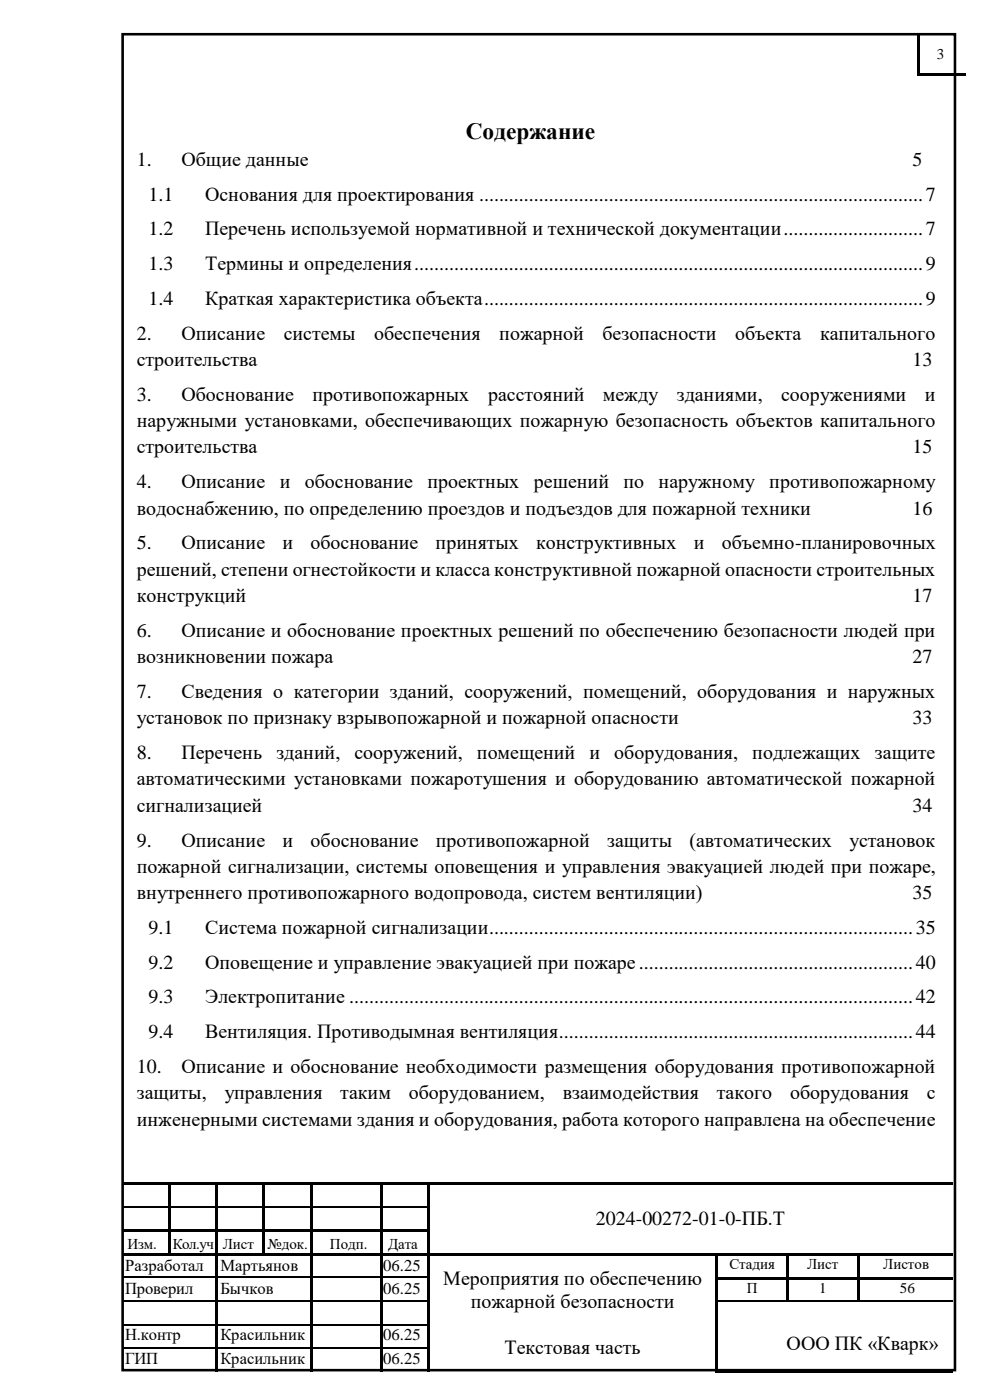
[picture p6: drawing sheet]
<svg xmlns="http://www.w3.org/2000/svg" width="210mm" height="297mm" viewBox="0 0 210 297" stroke-linecap="round" stroke-linejoin="round" font-family="sans-serif">
<defs><g id="words">
<text font-size="5" x="98.8" y="29.4">Содержание</text>
<g font-size="4.2">
<text x="29" y="35.2">1.</text>
<text x="38.5" y="35.2">Общие данные</text>
<text x="193.5" y="35.2">5</text>
<text x="31.5" y="42.6">1.1</text>
<text x="43.5" y="42.6">Основания для проектирования .........................................................................................7</text>
<text x="31.5" y="49.9">1.2</text>
<text x="43.5" y="49.9">Перечень используемой нормативной и технической документации............................7</text>
<text x="31.5" y="57.3">1.3</text>
<text x="43.5" y="57.3">Термины и определения......................................................................................................9</text>
<text x="31.5" y="64.7">1.4</text>
<text x="43.5" y="64.7">Краткая характеристика объекта........................................................................................9</text>
<text x="29" y="72.1">2.</text>
<text x="29" y="77.6">строительства</text>
<text x="38.5" y="72.1">Описание</text>
<text x="60.2" y="72.1">системы</text>
<text x="79.4" y="72.1">обеспечения</text>
<text x="105.9" y="72.1">пожарной</text>
<text x="127.8" y="72.1">безопасности</text>
<text x="156" y="72.1">объекта</text>
<text x="174" y="72.1">капитального</text>
<text x="193.5" y="77.6">13</text>
<text x="29" y="85">3.</text>
<text x="38.5" y="85">Обоснование</text>
<text x="66.3" y="85">противопожарных</text>
<text x="103.6" y="85">расстояний</text>
<text x="127.9" y="85">между</text>
<text x="143.6" y="85">зданиями,</text>
<text x="165.7" y="85">сооружениями</text>
<text x="196.2" y="85">и</text>
<text x="29" y="90.6">наружными установками, обеспечивающих пожарную безопасность объектов капитального</text>
<text x="29" y="96.2">строительства</text>
<text x="193.5" y="96.2">15</text>
<text x="29" y="103.6">4.</text>
<text x="38.5" y="103.6">Описание</text>
<text x="59.3" y="103.6">и</text>
<text x="64.7" y="103.6">обоснование</text>
<text x="90.7" y="103.6">проектных</text>
<text x="113.3" y="103.6">решений</text>
<text x="132.3" y="103.6">по</text>
<text x="139.7" y="103.6">наружному</text>
<text x="163.2" y="103.6">противопожарному</text>
<text x="29" y="109.2">водоснабжению, по определению проездов и подъездов для пожарной техники</text>
<text x="193.5" y="109.2">16</text>
<text x="29" y="116.6">5.</text>
<text x="38.5" y="116.6">Описание</text>
<text x="59.9" y="116.6">и</text>
<text x="65.9" y="116.6">обоснование</text>
<text x="92.4" y="116.6">принятых</text>
<text x="113.7" y="116.6">конструктивных</text>
<text x="147.2" y="116.6">и</text>
<text x="153.1" y="116.6">объемно-планировочных</text>
<text x="29" y="122.1">решений, степени огнестойкости и класса конструктивной пожарной опасности строительных</text>
<text x="29" y="127.7">конструкций</text>
<text x="193.5" y="127.7">17</text>
<text x="29" y="135.1">6.</text>
<text x="38.5" y="135.1">Описание и обоснование проектных решений по обеспечению безопасности людей при</text>
<text x="29" y="140.7">возникновении пожара</text>
<text x="193.5" y="140.7">27</text>
<text x="29" y="148.1">7.</text>
<text x="38.5" y="148.1">Сведения о категории зданий, сооружений, помещений, оборудования и наружных</text>
<text x="29" y="153.6">установок по признаку взрывопожарной и пожарной опасности</text>
<text x="193.5" y="153.6">33</text>
<text x="29" y="161">8.</text>
<text x="38.5" y="161">Перечень</text>
<text x="58.6" y="161">зданий,</text>
<text x="75.2" y="161">сооружений,</text>
<text x="101.2" y="161">помещений</text>
<text x="125" y="161">и</text>
<text x="130.3" y="161">оборудования,</text>
<text x="159.6" y="161">подлежащих</text>
<text x="185.6" y="161">защите</text>
<text x="29" y="166.6">автоматическими установками пожаротушения и оборудованию автоматической пожарной</text>
<text x="29" y="172.2">сигнализацией</text>
<text x="193.5" y="172.2">34</text>
<text x="29" y="179.6">9.</text>
<text x="38.5" y="179.6">Описание</text>
<text x="59.9" y="179.6">и</text>
<text x="65.9" y="179.6">обоснование</text>
<text x="92.5" y="179.6">противопожарной</text>
<text x="128.8" y="179.6">защиты</text>
<text x="146.3" y="179.6">(автоматических</text>
<text x="180.2" y="179.6">установок</text>
<text x="29" y="185.2">пожарной сигнализации, системы оповещения и управления эвакуацией людей при пожаре,</text>
<text x="29" y="190.7">внутреннего противопожарного водопровода, систем вентиляции)</text>
<text x="193.5" y="190.7">35</text>
<text x="31.5" y="198.1">9.1</text>
<text x="43.5" y="198.1">Система пожарной сигнализации.....................................................................................35</text>
<text x="31.5" y="205.5">9.2</text>
<text x="43.5" y="205.5">Оповещение и управление эвакуацией при пожаре.......................................................40</text>
<text x="31.5" y="212.8">9.3</text>
<text x="43.5" y="212.8">Электропитание .................................................................................................................42</text>
<text x="31.5" y="220.2">9.4</text>
<text x="43.5" y="220.2">Вентиляция. Противодымная вентиляция.......................................................................44</text>
<text x="29" y="227.6">10.</text>
<text x="38.5" y="227.6">Описание и обоснование необходимости размещения оборудования противопожарной</text>
<text x="29" y="233.2">защиты,</text>
<text x="47.7" y="233.2">управления</text>
<text x="72.2" y="233.2">таким</text>
<text x="86.7" y="233.2">оборудованием,</text>
<text x="119.4" y="233.2">взаимодействия</text>
<text x="152.1" y="233.2">такого</text>
<text x="167.6" y="233.2">оборудования</text>
<text x="196.6" y="233.2">с</text>
<text x="29" y="238.8">инженерными системами здания и оборудования, работа которого направлена на обеспечение</text>
<text x="126.4" y="260">2024-00272-01-0-ПБ.Т</text>
<text x="94" y="272.7">Мероприятия по обеспечению</text>
<text x="99.9" y="277.6">пожарной безопасности</text>
<text x="107" y="287.3">Текстовая часть</text>
<text x="166.9" y="286.4">ООО ПК «Кварк»</text>
</g>
<g font-size="3.5">
<text x="26.6" y="269.6">Разработал</text>
<text x="46.7" y="269.6">Мартьянов</text>
<text x="81.3" y="269.6">06.25</text>
<text x="26.6" y="274.6">Проверил</text>
<text x="46.7" y="274.6">Бычков</text>
<text x="81.3" y="274.6">06.25</text>
<text x="26.6" y="284.3">Н.контр</text>
<text x="46.7" y="284.3">Красильник</text>
<text x="81.3" y="284.3">06.25</text>
<text x="26.6" y="289.3">ГИП</text>
<text x="46.7" y="289.3">Красильник</text>
<text x="81.3" y="289.3">06.25</text>
</g>
<g font-size="3.2">
<text x="198.8" y="12.5">3</text>
<text x="27.1" y="264.9">Изм.</text>
<text x="36.7" y="264.9">Кол.уч</text>
<text x="47.3" y="264.9">Лист</text>
<text x="56.7" y="264.9">№док.</text>
<text x="70" y="264.9">Подп.</text>
<text x="82.3" y="264.9">Дата</text>
<text x="154.7" y="269.3">Стадия</text>
<text x="171.2" y="269.3">Лист</text>
<text x="187.4" y="269.3">Листов</text>
<text x="158.4" y="274.3">П</text>
<text x="173.8" y="274.3">1</text>
<text x="190.9" y="274.3">56</text>
</g>
</g></defs>
<g fill="#000">
<path d="M194.6 7.4h.5v8.1h-.5z" fill-rule="evenodd"/>
<path d="M194.6 15.5h.5v.5h-.5z" fill-rule="evenodd"/>
<path d="M194.6 15.5h.5v.5h-.5z" fill-rule="evenodd"/>
<path d="M195.1 15.5h9.7v.5h-9.7z" fill-rule="evenodd"/>
<path d="M26 250.8h9.7v.5h-9.7z" fill-rule="evenodd"/>
<path d="M35.7 251.3l.5 .1z" fill-rule="evenodd"/>
<path d="M35.7 250.8h.5v.5h-.5z" fill-rule="evenodd"/>
<path d="M35.7 251.4h.5v4.5h-.5z" fill-rule="evenodd"/>
<path d="M35.7 255.9h.5v.2h-.5z" fill-rule="evenodd"/>
<path d="M36.2 250.8h9.5v.5h-9.5z" fill-rule="evenodd"/>
<path d="M45.7 251.3l.5 .1z" fill-rule="evenodd"/>
<path d="M45.7 250.8h.5v.5h-.5z" fill-rule="evenodd"/>
<path d="M45.7 251.4h.5v4.5h-.5z" fill-rule="evenodd"/>
<path d="M45.7 255.9h.5v.2h-.5z" fill-rule="evenodd"/>
<path d="M46.2 250.8h9.5v.5h-9.5z" fill-rule="evenodd"/>
<path d="M55.7 251.3l.5 .1z" fill-rule="evenodd"/>
<path d="M55.7 250.8h.5v.5h-.5z" fill-rule="evenodd"/>
<path d="M55.7 251.4h.5v4.5h-.5z" fill-rule="evenodd"/>
<path d="M55.7 255.9h.5v.2h-.5z" fill-rule="evenodd"/>
<path d="M56.2 250.8h9.6v.5h-9.6z" fill-rule="evenodd"/>
<path d="M65.8 251.3l.5 .1z" fill-rule="evenodd"/>
<path d="M65.8 250.8h.5v.5h-.5z" fill-rule="evenodd"/>
<path d="M65.8 251.4h.5v4.5h-.5z" fill-rule="evenodd"/>
<path d="M65.8 255.9h.5v.2h-.5z" fill-rule="evenodd"/>
<path d="M66.3 250.8h14.4v.5h-14.4z" fill-rule="evenodd"/>
<path d="M80.7 251.3l.6 .1z" fill-rule="evenodd"/>
<path d="M80.7 250.8h.6v.5h-.6z" fill-rule="evenodd"/>
<path d="M80.7 251.4h.6v4.5h-.6z" fill-rule="evenodd"/>
<path d="M80.7 255.9h.6v.2h-.6z" fill-rule="evenodd"/>
<path d="M81.3 250.8h9.4v.5h-9.4z" fill-rule="evenodd"/>
<path d="M90.7 251.3l.5 .1z" fill-rule="evenodd"/>
<path d="M90.7 250.8h.5v.5h-.5z" fill-rule="evenodd"/>
<path d="M90.7 251.4h.5v4.5h-.5z" fill-rule="evenodd"/>
<path d="M90.7 255.9h.5v.2h-.5z" fill-rule="evenodd"/>
<path d="M91.2 250.8h75.9v.5h-75.9z" fill-rule="evenodd"/>
<path d="M167.1 250.8h.5v.5h-.5z" fill-rule="evenodd"/>
<path d="M167.6 250.8h34.5v.5h-34.5z" fill-rule="evenodd"/>
<path d="M26 260.9h9.7v.5h-9.7z" fill-rule="evenodd"/>
<path d="M26 265.9h9.7v.5h-9.7z" fill-rule="evenodd"/>
<path d="M35.7 256.1h.5v4.8h-.5z" fill-rule="evenodd"/>
<path d="M35.7 260.9h.5v.5h-.5z" fill-rule="evenodd"/>
<path d="M35.7 261.4h.5v4.5h-.5z" fill-rule="evenodd"/>
<path d="M35.7 265.9h.5v.5h-.5z" fill-rule="evenodd"/>
<path d="M36.2 260.9h9.5v.5h-9.5z" fill-rule="evenodd"/>
<path d="M36.2 265.9h9.5v.5h-9.5z" fill-rule="evenodd"/>
<path d="M45.7 256.1h.5v4.8h-.5z" fill-rule="evenodd"/>
<path d="M45.7 260.9h.5v.5h-.5z" fill-rule="evenodd"/>
<path d="M45.7 261.4h.5v4.5h-.5z" fill-rule="evenodd"/>
<path d="M45.7 265.9h.5v.5h-.5z" fill-rule="evenodd"/>
<path d="M45.7 266.4h.5v4.5h-.5z" fill-rule="evenodd"/>
<path d="M45.7 270.9h.5v.5h-.5z" fill-rule="evenodd"/>
<path d="M45.7 271.4h.5v4.5h-.5z" fill-rule="evenodd"/>
<path d="M45.7 275.9h.5v.2h-.5z" fill-rule="evenodd"/>
<path d="M46.2 260.9h9.5v.5h-9.5z" fill-rule="evenodd"/>
<path d="M46.2 265.9h9.5v.5h-9.5z" fill-rule="evenodd"/>
<path d="M55.7 256.1h.5v4.8h-.5z" fill-rule="evenodd"/>
<path d="M55.7 260.9h.5v.5h-.5z" fill-rule="evenodd"/>
<path d="M55.7 261.4h.5v4.5h-.5z" fill-rule="evenodd"/>
<path d="M55.7 265.9h.5v.5h-.5z" fill-rule="evenodd"/>
<path d="M56.2 260.9h9.6v.5h-9.6z" fill-rule="evenodd"/>
<path d="M56.2 265.9h9.6v.5h-9.6z" fill-rule="evenodd"/>
<path d="M65.8 256.1h.5v4.8h-.5z" fill-rule="evenodd"/>
<path d="M65.8 260.9h.5v.5h-.5z" fill-rule="evenodd"/>
<path d="M65.8 261.4h.5v4.5h-.5z" fill-rule="evenodd"/>
<path d="M65.8 265.9h.5v.5h-.5z" fill-rule="evenodd"/>
<path d="M65.8 266.4h.5v4.5h-.5z" fill-rule="evenodd"/>
<path d="M65.8 270.9h.5v.5h-.5z" fill-rule="evenodd"/>
<path d="M65.8 271.4h.5v4.5h-.5z" fill-rule="evenodd"/>
<path d="M65.8 275.9h.5v.2h-.5z" fill-rule="evenodd"/>
<path d="M66.3 260.9h14.4v.5h-14.4z" fill-rule="evenodd"/>
<path d="M66.3 265.9h14.4v.5h-14.4z" fill-rule="evenodd"/>
<path d="M80.7 256.1h.6v4.8h-.6z" fill-rule="evenodd"/>
<path d="M80.7 260.9h.6v.5h-.6z" fill-rule="evenodd"/>
<path d="M80.7 261.4h.6v4.5h-.6z" fill-rule="evenodd"/>
<path d="M80.7 265.9h.6v.5h-.6z" fill-rule="evenodd"/>
<path d="M80.7 266.4h.6v4.5h-.6z" fill-rule="evenodd"/>
<path d="M80.7 270.9h.6v.5h-.6z" fill-rule="evenodd"/>
<path d="M80.7 271.4h.6v4.5h-.6z" fill-rule="evenodd"/>
<path d="M80.7 275.9h.6v.2h-.6z" fill-rule="evenodd"/>
<path d="M81.3 260.9h9.4v.5h-9.4z" fill-rule="evenodd"/>
<path d="M81.3 265.9h9.4v.5h-9.4z" fill-rule="evenodd"/>
<path d="M90.7 256.1h.5v4.8h-.5z" fill-rule="evenodd"/>
<path d="M90.7 260.9h.5v.5h-.5z" fill-rule="evenodd"/>
<path d="M90.7 261.4h.5v4.5h-.5z" fill-rule="evenodd"/>
<path d="M90.7 265.9h.5v.5h-.5z" fill-rule="evenodd"/>
<path d="M90.7 266.4h.5v4.5h-.5z" fill-rule="evenodd"/>
<path d="M90.7 270.9h.5v.5h-.5z" fill-rule="evenodd"/>
<path d="M90.7 271.4h.5v4.5h-.5z" fill-rule="evenodd"/>
<path d="M90.7 275.9h.5v.2h-.5z" fill-rule="evenodd"/>
<path d="M91.2 265.9h60.6v.5h-60.6z" fill-rule="evenodd"/>
<path d="M151.8 266.4h.5z" fill-rule="evenodd"/>
<path d="M151.8 265.9h.5v.5h-.5z" fill-rule="evenodd"/>
<path d="M151.8 266.4h.5v4.5h-.5z" fill-rule="evenodd"/>
<path d="M151.8 270.9h.5v.5h-.5z" fill-rule="evenodd"/>
<path d="M151.8 271.4h.5v4.5h-.5z" fill-rule="evenodd"/>
<path d="M151.8 275.9h.5v.2h-.5z" fill-rule="evenodd"/>
<path d="M152.3 265.9h14.5v.5h-14.5z" fill-rule="evenodd"/>
<path d="M152.3 270.9h14.5v.5h-14.5z" fill-rule="evenodd"/>
<path d="M166.8 266.4h.5z" fill-rule="evenodd"/>
<path d="M166.8 265.9h.5v.5h-.5z" fill-rule="evenodd"/>
<path d="M166.8 266.4h.5v4.5h-.5z" fill-rule="evenodd"/>
<path d="M166.8 270.9h.5v.5h-.5z" fill-rule="evenodd"/>
<path d="M166.8 271.4h.5v4.5h-.5z" fill-rule="evenodd"/>
<path d="M166.8 275.9h.3v.2h-.3z" fill-rule="evenodd"/>
<path d="M167.3 265.9h14.5v.5h-14.5z" fill-rule="evenodd"/>
<path d="M167.3 270.9h14.5v.5h-14.5z" fill-rule="evenodd"/>
<path d="M181.8 266.4h.5z" fill-rule="evenodd"/>
<path d="M181.8 265.9h.5v.5h-.5z" fill-rule="evenodd"/>
<path d="M181.8 266.4h.5v4.5h-.5z" fill-rule="evenodd"/>
<path d="M181.8 270.9h.5v.5h-.5z" fill-rule="evenodd"/>
<path d="M181.8 271.4h.5v4.5h-.5z" fill-rule="evenodd"/>
<path d="M181.8 275.9h.3v.2h-.3z" fill-rule="evenodd"/>
<path d="M182.3 265.9h19.8v.5h-19.8z" fill-rule="evenodd"/>
<path d="M182.3 270.9h19.8v.5h-19.8z" fill-rule="evenodd"/>
<path d="M45.7 276.1h.5v4.8h-.5z" fill-rule="evenodd"/>
<path d="M45.7 280.9h.5v.2h-.5z" fill-rule="evenodd"/>
<path d="M45.7 281.1h.5v4.8h-.5z" fill-rule="evenodd"/>
<path d="M45.7 285.9h.5v.3h-.5z" fill-rule="evenodd"/>
<path d="M45.7 286.2h.5v4.7h-.5z" fill-rule="evenodd"/>
<path d="M65.8 276.1h.5v4.8h-.5z" fill-rule="evenodd"/>
<path d="M65.8 280.9h.5v.2h-.5z" fill-rule="evenodd"/>
<path d="M65.8 281.1h.5v4.8h-.5z" fill-rule="evenodd"/>
<path d="M65.8 285.9h.5v.3h-.5z" fill-rule="evenodd"/>
<path d="M65.8 286.2h.5v4.7h-.5z" fill-rule="evenodd"/>
<path d="M80.7 276.1h.6v4.8h-.6z" fill-rule="evenodd"/>
<path d="M80.7 280.9h.6v.2h-.6z" fill-rule="evenodd"/>
<path d="M80.7 281.1h.6v4.8h-.6z" fill-rule="evenodd"/>
<path d="M80.7 285.9h.6v.3h-.6z" fill-rule="evenodd"/>
<path d="M80.7 286.2h.6v4.7h-.6z" fill-rule="evenodd"/>
<path d="M90.7 276.1h.5v4.8h-.5z" fill-rule="evenodd"/>
<path d="M90.7 280.9h.5v.2h-.5z" fill-rule="evenodd"/>
<path d="M90.7 281.1h.5v4.8h-.5z" fill-rule="evenodd"/>
<path d="M90.7 285.9h.5v.3h-.5z" fill-rule="evenodd"/>
<path d="M90.7 286.2h.5v4.7h-.5z" fill-rule="evenodd"/>
<path d="M151.8 276.1h.5v4.8h-.5z" fill-rule="evenodd"/>
<path d="M151.8 280.9h.5v.2h-.5z" fill-rule="evenodd"/>
<path d="M151.8 281.1h.5v4.8h-.5z" fill-rule="evenodd"/>
<path d="M151.8 285.9h.5v.3h-.5z" fill-rule="evenodd"/>
<path d="M151.8 286.2h.5v4.7h-.5z" fill-rule="evenodd"/>
</g>
<g fill="none" stroke="#000" stroke-width=".25">
<path d="M26 256h9.7M36.2 256h9.5M46.2 256h9.5M56.2 256h9.6M66.3 256h14.4M81.3 256h9.4M26 271h19.7M26 276h19.7M46.2 271h19.6M46.2 276h19.6M66.3 271h14.4M66.3 276h14.4"/>
<path d="M81.3 271h9.4M81.3 276h9.4M152.3 276h14.5M167.1 276h14.7M182.1 276h20M26 281h19.7M26 286h19.7M46.2 281h19.6M46.2 286h19.6M66.3 281h14.4M66.3 286h14.4M81.3 281h9.4"/>
<path d="M81.3 286h9.4M151.8 291h50.3"/>
</g>
<path d="M26 7.3h176.6v283.4h-176.6z" fill="none" stroke="#000" stroke-width=".55"/>
<use href="#words"/>
</svg>
